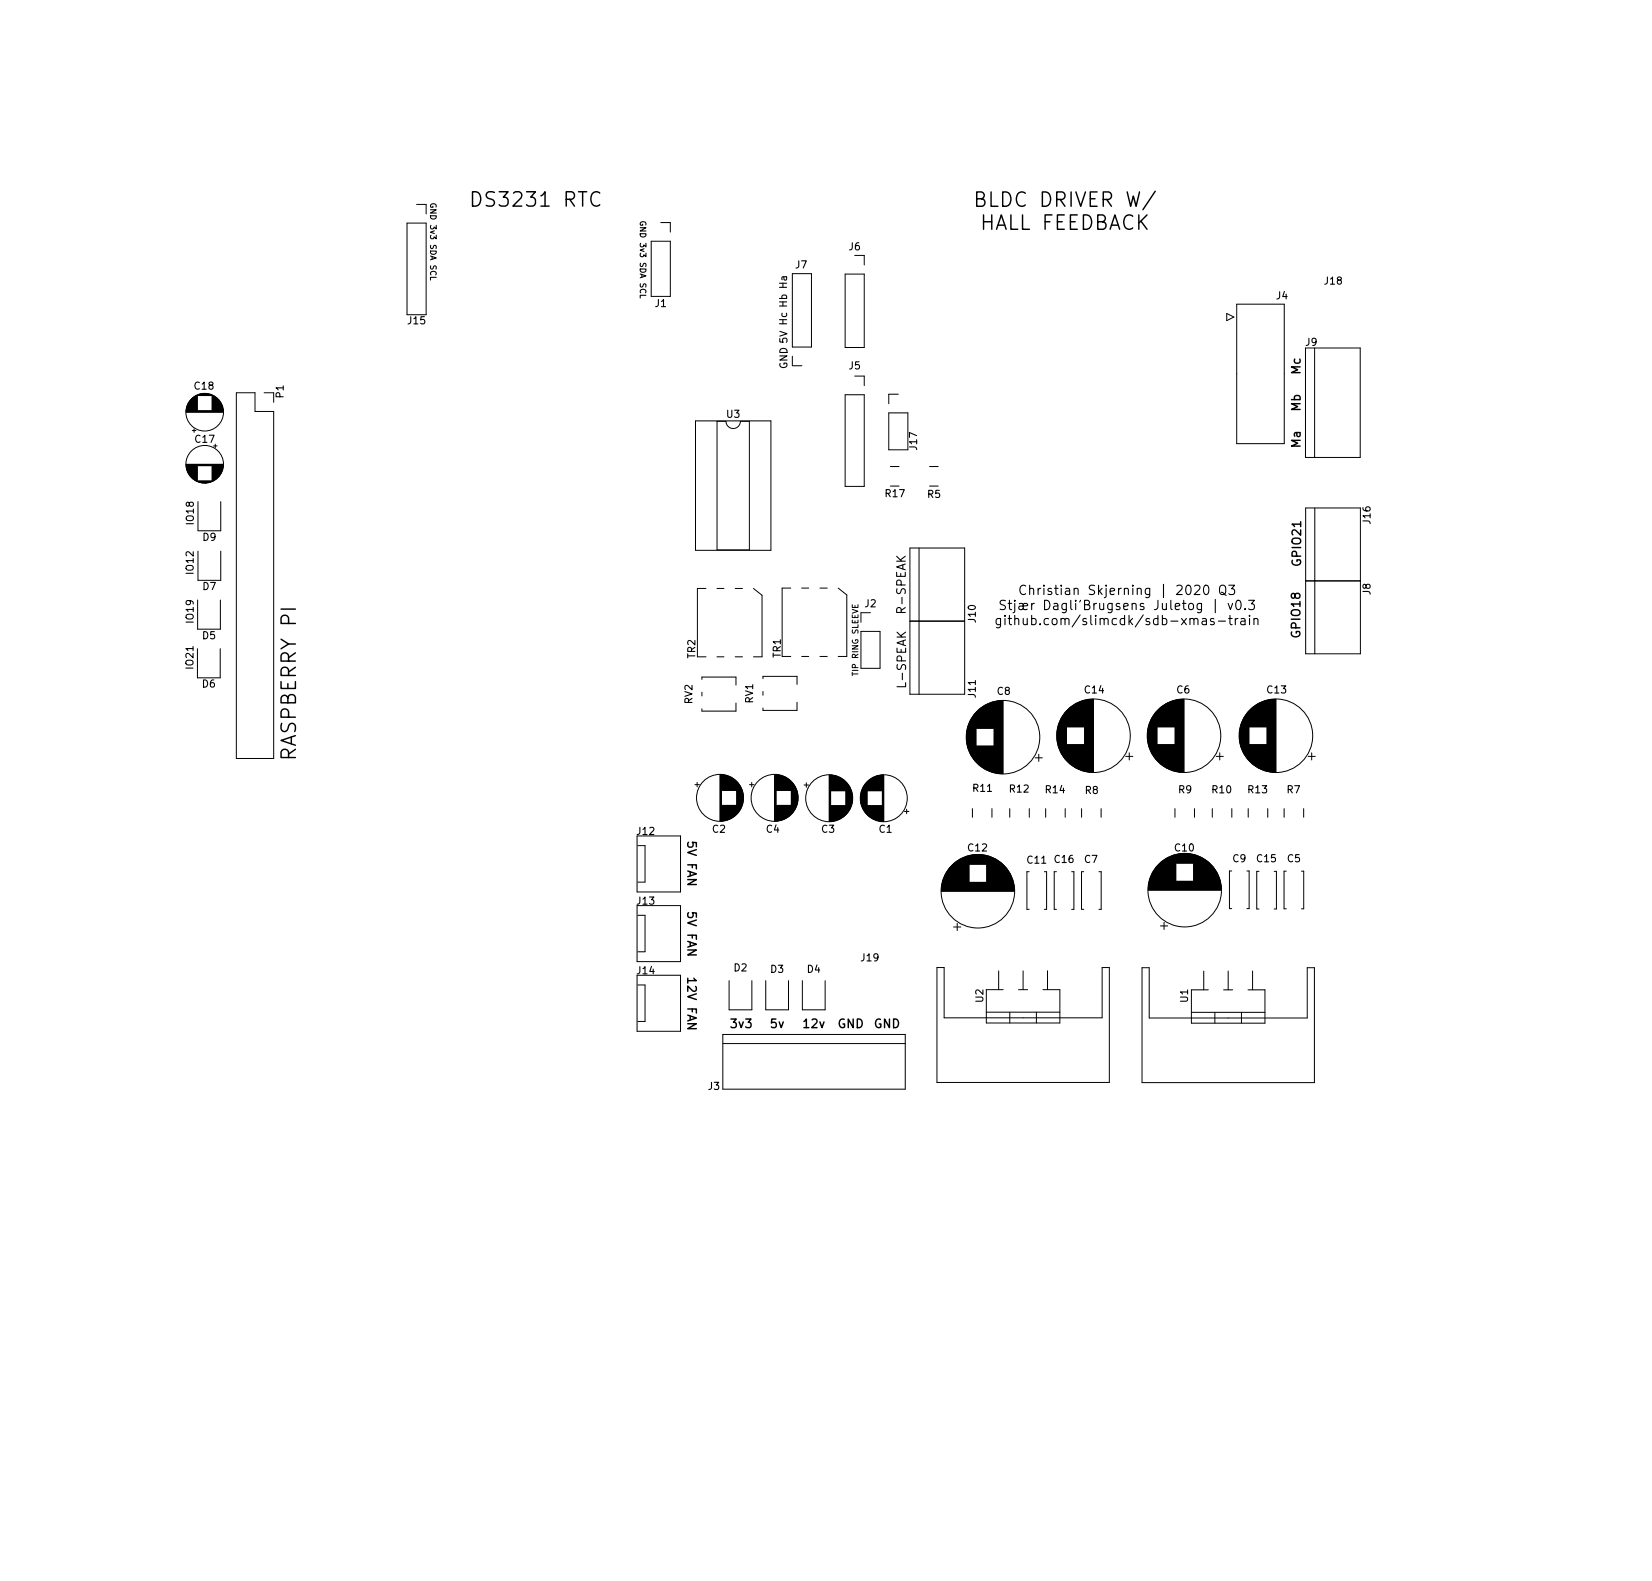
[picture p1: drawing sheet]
<svg xmlns="http://www.w3.org/2000/svg" width="230mm" height="220mm" viewBox="0 0 230 220" stroke-linecap="round" stroke-linejoin="round" font-family="sans-serif">
<defs><g id="words">
<g font-size="2.8">
<text x="66.3" y="28.8">DS3231 RTC</text>
<text x="136.7" y="28.8">BLDC DRIVER W/</text>
<text x="136.4" y="32">HALL FEEDBACK</text>
<text x="41.2" y="105.6" transform="rotate(-90 41.2 105.6)">RASPBERRY PI</text>
</g>
<g font-size="1.8">
<text x="144.4" y="82.8">Christian Skjerning | 2020 Q3</text>
<text x="141.7" y="87">github.com/slimcdk/sdb-xmas-train</text>
<text x="141.8" y="84.9">Stjær Dagli'Brugsens Juletog | v0.3</text>
</g>
<g font-size="1.7">
<text x="181.1" y="52.1" transform="rotate(-90 181.1 52.1)">Mc</text>
<text x="181.1" y="57.3" transform="rotate(-90 181.1 57.3)">Mb</text>
<text x="181.1" y="62.3" transform="rotate(-90 181.1 62.3)">Ma</text>
<text x="181.1" y="78.7" transform="rotate(-90 181.1 78.7)">GPIO21</text>
<text x="126.1" y="85.2" transform="rotate(-90 126.1 85.2)">R-SPEAK</text>
<text x="181" y="88.7" transform="rotate(-90 181 88.7)">GPIO18</text>
<text x="126.2" y="95.5" transform="rotate(-90 126.2 95.5)">L-SPEAK</text>
<text x="95.7" y="117.3" transform="rotate(90 95.7 117.3)">5V FAN</text>
<text x="95.7" y="127.1" transform="rotate(90 95.7 127.1)">5V FAN</text>
<text x="95.7" y="136.3" transform="rotate(90 95.7 136.3)">12V FAN</text>
<text x="101.8" y="143.1">3v3</text>
<text x="107.3" y="143.1">5v</text>
<text x="111.9" y="143.1">12v</text>
<text x="116.6" y="143.1">GND</text>
<text x="121.6" y="143.1">GND</text>
</g>
<g font-size="1.4">
<text x="118.2" y="34.8">J6</text>
<text x="110.8" y="37.4">J7</text>
<text x="177.7" y="41.7">J4</text>
<text x="184.5" y="39.6">J18</text>
<text x="56.8" y="45.1">J15</text>
<text x="91.2" y="42.7">J1</text>
<text x="109.6" y="51.4" transform="rotate(-90 109.6 51.4)">GND 5V Hc Hb Ha</text>
<text x="118.2" y="51.4">J5</text>
<text x="181.8" y="48.1">J9</text>
<text x="27.1" y="54.2">C18</text>
<text x="39.5" y="55.4" transform="rotate(-90 39.5 55.4)">P1</text>
<text x="101.2" y="58.2">U3</text>
<text x="27.2" y="61.6">C17</text>
<text x="127.7" y="62.6" transform="rotate(-90 127.7 62.6)">J17</text>
<text x="123.3" y="69.2">R17</text>
<text x="129.2" y="69.3">R5</text>
<text x="27" y="73" transform="rotate(-90 27 73)">IO18</text>
<text x="28.3" y="75.3">D9</text>
<text x="190.8" y="72.9" transform="rotate(-90 190.8 72.9)">J16</text>
<text x="26.9" y="79.9" transform="rotate(-90 26.9 79.9)">IO12</text>
<text x="28.3" y="82.1">D7</text>
<text x="190.8" y="82.8" transform="rotate(-90 190.8 82.8)">J8</text>
<text x="26.9" y="86.7" transform="rotate(-90 26.9 86.7)">IO19</text>
<text x="28.2" y="89">D5</text>
<text x="120.4" y="84.5">J2</text>
<text x="135.9" y="86.6" transform="rotate(-90 135.9 86.6)">J10</text>
<text x="26.9" y="93.1" transform="rotate(-90 26.9 93.1)">IO21</text>
<text x="28.2" y="95.7">D6</text>
<text x="96.8" y="91.7" transform="rotate(-90 96.8 91.7)">TR2</text>
<text x="108.7" y="91.6" transform="rotate(-90 108.7 91.6)">TR1</text>
<text x="96.4" y="98" transform="rotate(-90 96.4 98)">RV2</text>
<text x="104.8" y="97.9" transform="rotate(-90 104.8 97.9)">RV1</text>
<text x="135.9" y="97.1" transform="rotate(-90 135.9 97.1)">J11</text>
<text x="138.9" y="96.7">C8</text>
<text x="151.1" y="96.5">C14</text>
<text x="163.9" y="96.5">C6</text>
<text x="176.5" y="96.5">C13</text>
<text x="135.5" y="110.2">R11</text>
<text x="140.6" y="110.3">R12</text>
<text x="145.6" y="110.4">R14</text>
<text x="151.1" y="110.5">R8</text>
<text x="164.1" y="110.4">R9</text>
<text x="168.8" y="110.4">R10</text>
<text x="173.8" y="110.4">R13</text>
<text x="179.2" y="110.4">R7</text>
<text x="88.7" y="116.2">J12</text>
<text x="99.2" y="115.9">C2</text>
<text x="106.7" y="115.9">C4</text>
<text x="114.4" y="115.9">C3</text>
<text x="122.4" y="115.9">C1</text>
<text x="134.8" y="118.5">C12</text>
<text x="163.6" y="118.5">C10</text>
<text x="88.7" y="125.9">J13</text>
<text x="143.1" y="120.2">C11</text>
<text x="146.9" y="120.1">C16</text>
<text x="151" y="120.1">C7</text>
<text x="171.7" y="120">C9</text>
<text x="175" y="120">C15</text>
<text x="179.3" y="120">C5</text>
<text x="88.7" y="135.6">J14</text>
<text x="102.2" y="135.2">D2</text>
<text x="107.3" y="135.4">D3</text>
<text x="112.4" y="135.4">D4</text>
<text x="119.9" y="133.8">J19</text>
<text x="136.9" y="139.5" transform="rotate(-90 136.9 139.5)">U2</text>
<text x="165.4" y="139.5" transform="rotate(-90 165.4 139.5)">U1</text>
<text x="98.6" y="151.7">J3</text>
</g>
<g font-size="1.1">
<text x="59.9" y="28.7" transform="rotate(90 59.9 28.7)">GND 3v3 SDA SCL</text>
<text x="89.1" y="31.2" transform="rotate(90 89.1 31.2)">GND 3v3 SDA SCL</text>
<text x="119.5" y="93.9" transform="rotate(-90 119.5 93.9)">TIP RING SLEEVE</text>
</g>
</g></defs>
<g fill="none" stroke="#000" stroke-width=".15">
<path d="M60.3 28.7v.2h-.3a.36 .36 0 0 1 .3-.5 .36 .36 0 0 1 .4 .4M60.7 38.6h-.8v.4M89.5 31.2v.2h-.3a.36 .36 0 0 1 .3-.5 .36 .36 0 0 1 .4 .4M89.9 41.1h-.8v.4M139.3 86.1v1.1l-.2 .2h-.3M139.3 86.2l-.4-.1-.2 .3v.3l.1 .2h.5M139.9 85.7v.1M139.9 86.1v.9M140 83.6h-.5l-.3 .2 .2 .3 .5 .3v.4l-.2 .1-.5-.1M140.4 84h.5M140.4 86.1h.5M140.5 83.6v1.1l.1 .1 .3 .1"/>
<path d="M140.5 85.7v1.1l.1 .1 .3 .1M141.3 84v1.1l-.3 .2M141.3 83.6v.1M142.8 81.6a.52 .52 0 0 0-.6 0 .52 .52 0 0 0-.2 .6 .49 .49 0 0 0 .3 .5 .49 .49 0 0 0 .5 0M143.4 82l.1-.1 .4 .1v.8M143.4 81.5v1.3M170 81.5a.43 .43 0 0 1 .4 0 .43 .43 0 0 1 .3 .4v.4a.43 .43 0 0 1-.5 .5 .43 .43 0 0 1-.4-.5v-.4zM170 82.5h.3l.4 .4M171.1 81.5h.8l-.4 .5 .3 .1v.6l-.1 .1h-.4l-.2-.1M172.2 83.7l.3-.1a.81 .81 0 0 1 0 1.3l-.3-.1-.1-.2v-.5zM172.8 86.2h.5l.1 .8M173.4 84.8v.1"/>
<path d="M173.4 86.4l-.5 .1a.26 .26 0 0 0-.2 .2 .26 .26 0 0 0 .2 .3l.5-.1M173.9 83.6h.8l-.5 .5 .4 .1v.6l-.2 .1h-.4l-.1-.1M174 85.7v.1M174 86.1v.9M174.6 86.2l.2-.1 .3 .1 .1 .8M174.6 86.1v.9"/>
</g>
<g fill="none" stroke="#000" stroke-width=".14">
<path d="M56.7 31.1h2.6v12.7h-2.6zM58 28.5h1.3v1.3M90.7 33.6h2.6v7.7h-2.6zM92 31h1.3v1.3M110.3 38.1h2.7v10.2h-2.7zM117.7 38.2h2.6v10.2h-2.6zM119 35.6h1.3v1.3M25.9 57.4h5.2M25.9 57.3h5.2M25.9 57.2h5.2M25.9 57.2h1.6M25.9 57.1h1.6"/>
<path d="M25.9 57h1.6M26 57h1.5M26 56.9h1.5M26 56.8h1.5M26 56.7h1.5M26 56.6h1.5M26.1 56.6h1.4M26.1 56.5h1.4M26.1 56.4h1.4M26.2 56.3h1.3M26.2 56.2h1.3M26.3 56.1h1.2"/>
<path d="M26.3 56h1.2M26.4 56h1.1M26.4 55.9h1.1M26.4 55.8h1.1M26.5 55.8h1M26.5 55.7h1M26.6 55.7h.9M26.6 55.6h.9M26.7 55.6h.8M26.7 55.5h.8M26.8 55.5h.7M26.8 59.9h.5"/>
<path d="M26.8 55.4h.7M26.9 55.4h.6M26.9 55.3h.6M27 55.3h.5M27 59.7v.5M27.1 55.2h.4M27.2 55.2h.3M27.2 55.1h.3M27.3 55.1h2.4M27.4 55h2.2M27.5 55h2M27.6 55h1.8"/>
<path d="M27.7 54.9h1.6M27.8 54.9h1.4M28 54.8h1M28.2 54.8h.6M29.5 55.1h.3M29.5 55.2h.3M29.5 55.2h.4M29.5 55.3h.5M29.5 55.3h.6M29.5 55.4h.6M29.5 55.4h.7M29.5 55.5h.7"/>
<path d="M29.5 55.5h.8M29.5 55.6h.8M29.5 55.6h.9M29.5 55.7h.9M29.5 55.7h1M29.5 55.8h1M29.5 55.8h1.1M29.5 55.9h1.1M29.5 56h1.1M29.5 56h1.2M29.5 56.1h1.2M29.5 56.2h1.3"/>
<path d="M29.5 56.3h1.3M29.5 56.4h1.4M29.5 56.5h1.4M29.5 56.6h1.4M29.5 56.6h1.5M29.5 56.7h1.5M29.5 56.8h1.5M29.5 56.9h1.5M29.5 57h1.5M29.5 57h1.6M29.5 57.1h1.6M29.5 57.2h1.6"/>
<path d="M32.9 54.7h2.6v2.6h2.6v48.3h-5.2zM36.8 54.7h1.3v1.3M96.8 58.6h10.5v18h-10.5zM99.8 58.7h1.3a1 1 0 0 0 1 1 1 1 0 0 0 1-1h1.2v17.9h-4.5zM110.3 49.6v1.3h1.4M117.7 55h2.6v12.7h-2.6zM119 52.4h1.3v1.3M123.7 57.5h2.7v5.1h-2.7zM125.1 54.9h-1.4v1.3M170.8 43.6l1 .5-1 .5zM172.2 42.4h6.6v19.4h-6.6zM181.8 48.5h7.6v15.2h-7.6z"/>
<path d="M183 48.5v15.2M25.9 64.7h5.2M25.9 64.6h5.2M25.9 64.8h5.2M25.9 64.9h1.6M25.9 65h1.6M26 65.1h1.5M26 65.2h1.5M26 65.3h1.5M26 65.4h1.5M26.1 65.5h1.4M26.1 65.6h1.4"/>
<path d="M26.1 65.7h1.4M26.2 65.7h1.3M26.2 65.8h1.3M26.2 65.9h1.3M26.3 65.9h1.2M26.3 66h1.2M26.4 66.1h1.1M26.4 66.2h1.1M26.5 66.2h1M26.5 66.3h1M26.6 66.4h.9M26.7 66.5h.8"/>
<path d="M26.8 66.6h.7M26.9 66.7h.6M27 66.8h.5M27.1 66.8h.4M27.2 66.9h.3M27.3 67h2.4M27.4 67h2.2M27.5 67h2M27.6 69.8v4.1h3.1v-4.1M27.6 76.7v4.1h3.1v-4.1M27.6 67.1h1.8M27.7 67.1h1.6"/>
<path d="M27.8 67.2h1.4M28 67.2h1M28.2 67.2h.6M29.5 65h1.6M29.5 66.9h.3M29.5 66.8h.4M29.5 66.8h.5M29.5 66.7h.6M29.5 66.6h.7M29.5 66.5h.8M29.5 66.4h.9M29.5 66.3h1"/>
<path d="M29.5 66.2h1M29.5 66.2h1.1M29.5 66.1h1.1M29.5 66h1.2M29.5 65.9h1.2M29.5 65.9h1.3M29.5 65.8h1.3M29.5 65.7h1.3M29.5 65.7h1.4M29.5 65.6h1.4M29.5 65.5h1.4M29.5 65.4h1.5"/>
<path d="M29.5 65.3h1.5M29.5 65.2h1.5M29.5 65.1h1.5M29.5 65h1.5M29.5 64.9h1.6M30 61.8v.5M124 65h1.2M124 67.7h1.2M126.7 76.3h7.6v10.2h-7.6zM128 76.3v10.2M129.4 65h1.2M129.4 67.7h1.2"/>
<path d="M181.8 70.7h7.6v20.3h-7.6zM183.1 70.7v20.3M27.5 90.3v4.1h3.2v-4.1M27.5 83.5v4.1h3.2v-4.1M97.7 94.6v-.3h4.8v1.1M97.7 96.4v.5M98.3 81.9h-1.2v9.6h1.2M99.8 91.5h1M99.8 81.9h1M102.4 91.5h1M102.4 81.9h1M102.5 97.9v1.1h-4.8v-.3"/>
<path d="M104.9 81.9l1.2 1v8.6h-1.2M106.2 94.5v-.3h4.8v1.1M106.2 96.3v.5M110.1 81.9h-1.2v9.5h1.2M111 97.8v1.1h-4.8v-.3M111.6 91.4h1M111.6 81.9h1M114.2 91.4h1M114.2 81.9h1M116.7 81.9l1.2 .9v8.6h-1.2M119.9 87.9h2.6v5.2h-2.6zM119.9 85.3h1.3"/>
<path d="M126.7 86.5h7.6v10.2h-7.6zM128 86.5v10.2M135.3 100v5.3M135.3 99.9v5.5M135.4 99.9v5.5M135.4 99.8v5.7M135.5 99.7v5.9M135.5 99.6v6M135.6 99.6v6.1M135.6 99.5v6.3M135.7 99.4v6.4M135.7 99.4v6.5"/>
<path d="M135.8 99.3v6.6M135.8 99.3v6.7M135.9 99.2v6.9M135.9 99.2v2.2M136 99.1v2.3M136 99v2.4M136.1 99v2.4M136.2 98.9v2.5M136.3 98.8v2.6M136.4 98.8v2.6M136.4 98.7v2.7M136.5 98.7v2.7"/>
<path d="M136.5 98.6v2.8M136.6 98.6v2.8M136.6 98.5v2.9M136.7 98.5v2.9M136.8 98.4v3M136.9 98.4v3M136.9 98.3v3.1M137 98.3v3.1M137.1 98.2v3.2M137.2 98.2v3.2M137.3 98.1v3.3M137.4 98.1v3.3"/>
<path d="M137.5 98v3.4M137.6 98v3.4M137.7 98v3.4M137.7 97.9v3.5M137.8 97.9v3.5M137.9 97.9v3.5M138 97.8v3.6M138.1 97.8v3.6M138.2 97.8v3.6M138.3 97.7v3.7M138.4 97.7v3.7M138.4 97.7v9.9"/>
<path d="M138.5 97.7v9.9M138.6 97.7v9.9M138.7 97.7v9.9M138.7 97.6v10M138.8 97.6v10M138.8 97.6v10.1M138.9 97.6v10.1M139 97.6v10.1M139.1 97.6v10.1M139.2 97.6v10.1M139.3 97.6v10.1M139.4 97.6v10.1"/>
<path d="M139.5 97.6v10.1M139.6 97.6v10.1M147.8 99.9v5.1M147.9 99.8v5.3M147.9 99.7v5.5M148 99.7v5.5M148 99.6v5.7M148.1 99.5v5.9M148.1 99.4v6M148.2 99.4v6.1M148.2 99.3v6.2M148.2 99.3v6.3"/>
<path d="M148.3 99.2v6.4M148.3 99.2v6.5M148.4 99.1v6.6M148.4 99.1v6.7M148.5 99v6.9M148.5 99v2.2M148.6 98.9v2.3M148.6 98.8v2.4M148.7 98.8v2.4M148.8 98.7v2.5M148.9 98.6v2.6M149 98.6v2.6"/>
<path d="M149 98.5v2.7M149.1 98.5v2.7M149.1 98.4v2.8M149.2 98.4v2.8M149.2 98.3v2.9M149.3 98.3v2.9M149.4 98.2v3M149.5 98.2v3M149.5 98.1v3.1M149.6 98.1v3.1M149.7 98v3.2M149.8 98v3.2"/>
<path d="M149.9 97.9v3.3M150 97.9v3.3M150.1 97.8v3.4M150.2 97.8v3.4M150.3 97.8v3.4M150.3 97.7v3.5M150.4 97.7v3.5M150.5 97.7v3.5M150.6 97.6v3.6M150.7 97.6v3.6M150.8 97.6v3.6M150.9 97.5v3.7"/>
<path d="M151 97.5v3.7M151 97.5v9.9M151.1 97.5v9.9M151.2 97.5v9.9M151.3 97.5v9.9M151.3 97.4v10M151.4 97.4v10M151.4 97.4v10.1M151.5 97.4v10.1M151.6 97.4v10.1M151.7 97.4v10.1M151.8 97.4v10.1"/>
<path d="M151.9 97.4v10.1M152 97.4v10.1M152.1 97.4v10.1M152.2 97.4v10.1M160.4 99.9v5.1M160.5 99.8v5.3M160.5 99.7v5.5M160.6 99.7v5.5M160.6 99.6v5.7M160.7 99.5v5.9M160.7 99.4v6M160.8 99.4v6.1"/>
<path d="M160.8 99.3v6.2M160.8 99.3v6.3M160.9 99.2v6.4M160.9 99.2v6.5M161 99.1v6.6M161 99.1v6.7M161.1 99v6.9M161.1 99v2.2M161.2 98.9v2.3M161.2 98.8v2.4M161.3 98.8v2.4M161.4 98.7v2.5"/>
<path d="M161.5 98.6v2.6M161.6 98.6v2.6M161.6 98.5v2.7M161.7 98.5v2.7M161.7 98.4v2.8M161.8 98.4v2.8M161.8 98.3v2.9M161.9 98.3v2.9M162 98.2v3M162.1 98.2v3M162.1 98.1v3.1M162.2 98.1v3.1"/>
<path d="M162.3 98v3.2M162.4 98v3.2M162.5 97.9v3.3M162.6 97.9v3.3M162.7 97.8v3.4M162.8 97.8v3.4M162.9 97.8v3.4M162.9 97.7v3.5M163 97.7v3.5M163.1 97.7v3.5M163.2 97.6v3.6M163.3 97.6v3.6"/>
<path d="M163.4 97.6v3.6M163.5 97.5v3.7M163.6 97.5v3.7M163.6 97.5v9.9M163.7 97.5v9.9M163.8 97.5v9.9M163.9 97.5v9.9M163.9 97.4v10M164 97.4v10M164 97.4v10.1M164.1 97.4v10.1M164.2 97.4v10.1"/>
<path d="M164.3 97.4v10.1M164.4 97.4v10.1M164.5 97.4v10.1M164.6 97.4v10.1M164.7 97.4v10.1M164.8 97.4v10.1M164.9 97.4v10.1M173.2 99.9v5.1M173.3 99.8v5.3M173.3 99.7v5.5M173.4 99.7v5.5M173.4 99.6v5.7"/>
<path d="M173.5 99.5v5.9M173.5 99.4v6M173.6 99.4v6.1M173.6 99.3v6.2M173.6 99.3v6.3M173.7 99.2v6.4M173.7 99.2v6.5M173.8 99.1v6.6M173.8 99.1v6.7M173.9 99v6.9M173.9 99v2.2M174 98.9v2.3"/>
<path d="M174 98.8v2.4M174.1 98.8v2.4M174.2 98.7v2.5M174.3 98.6v2.6M174.4 98.6v2.6M174.4 98.5v2.7M174.5 98.5v2.7M174.5 98.4v2.8M174.6 98.4v2.8M174.6 98.3v2.9M174.7 98.3v2.9M174.8 98.2v3"/>
<path d="M174.9 98.2v3M174.9 98.1v3.1M175 98.1v3.1M175.1 98v3.2M175.2 98v3.2M175.3 97.9v3.3M175.4 97.9v3.3M175.5 97.8v3.4M175.6 97.8v3.4M175.7 97.8v3.4M175.7 97.7v3.5M175.8 97.7v3.5"/>
<path d="M175.9 97.7v3.5M176 97.6v3.6M176.1 97.6v3.6M176.2 97.6v3.6M176.3 97.5v3.7M176.4 97.5v3.7M176.4 97.5v9.9M176.5 97.5v9.9M176.6 97.5v9.9M176.7 97.5v9.9M176.7 97.4v10M176.8 97.4v10"/>
<path d="M176.8 97.4v10.1M176.9 97.4v10.1M177 97.4v10.1M177.1 97.4v10.1M177.2 97.4v10.1M177.3 97.4v10.1M177.4 97.4v10.1M177.5 97.4v10.1M177.6 97.4v10.1M181.8 80.9h7.6M88.7 116.4h6v7.8h-6zM88.8 117.7h1v5.1h-1"/>
<path d="M96.7 109.3h.7M97.1 108.9v.7M100.2 107.9v6.4M100.3 107.9v6.4M100.4 107.9v6.4M100.5 107.9v2.2M100.5 112.1v2.2M100.6 107.9v2.2M100.6 112.1v2.2M100.7 107.9v2.2M100.7 112.1v2.2M100.8 107.9v2.2"/>
<path d="M100.8 112.1v2.2M100.9 107.9v2.2M100.9 112.1v2.2M101 107.9v2.2M101 112.1v2.1M101 108v2.1M101.1 108v2.1M101.1 112.1v2.1M101.2 108v2.1M101.2 112.1v2.1M101.3 108v2.1M101.3 112.1v2.1"/>
<path d="M101.3 112.1v2M101.4 108.1v2M101.4 112.1v2M101.5 108.1v2M101.5 112.1v2M101.6 108.1v2M101.6 112.1v1.9M101.6 108.2v1.9M101.7 108.2v1.9M101.7 112.1v1.9M101.8 108.2v1.9M101.8 112.1v1.8"/>
<path d="M101.8 108.3v1.8M101.9 108.3v1.8M101.9 112.1v1.8M102 108.3v1.8M102 112.1v1.7M102 108.4v1.7M102.1 108.4v1.7M102.1 112.1v1.7M102.1 108.5v1.6M102.1 112.1v1.6M102.2 108.5v1.6M102.2 112.1v1.6"/>
<path d="M102.3 108.5v1.6M102.3 112.1v1.5M102.3 108.6v1.5M102.4 108.6v1.5M102.4 112.1v1.4M102.4 108.7v1.4M102.5 108.7v1.4M102.5 112.1v1.4M102.5 112.1v1.3M102.5 108.8v1.3M102.6 108.8v4.6M102.6 108.9v4.4"/>
<path d="M102.7 108.9v4.4M102.7 109v4.2M102.8 109v4.1M102.8 109.1v4M102.9 109.1v3.9M102.9 109.2v3.8M102.9 109.3v3.6M103 109.3v3.6M103 109.4v3.4M103.1 109.4v3.3M103.1 109.5v3.2M103.1 109.6v3"/>
<path d="M103.2 109.7v2.8M103.2 109.7v2.7M103.3 109.8v2.6M103.3 109.9v2.4M103.3 110v2.2M103.4 110.2v1.8M103.4 110.3v1.6M103.5 110.5v1.2M103.5 110.7v.8M104.3 109.3h.7M104.7 108.9v.7M107.8 107.9v6.4"/>
<path d="M107.9 107.9v6.4M108 107.9v6.4M108.1 107.9v6.4M108.1 107.9v2.2M108.1 112.1v2.2M108.2 107.9v2.2M108.2 112.1v2.2M108.3 107.9v2.2M108.3 112.1v2.2M108.4 107.9v2.2M108.4 112.1v2.2M108.5 107.9v2.2"/>
<path d="M108.5 112.1v2.2M108.6 107.9v2.2M108.6 112.1v2.1M108.6 108v2.1M108.7 108v2.1M108.7 112.1v2.1M108.8 108v2.1M108.8 112.1v2.1M108.9 108v2.1M108.9 112.1v2.1M108.9 112.1v2M109 108.1v2"/>
<path d="M109 112.1v2M109.1 108.1v2M109.1 112.1v2M109.2 108.1v2M109.2 112.1v1.9M109.2 108.2v1.9M109.3 108.2v1.9M109.3 112.1v1.9M109.4 108.2v1.9M109.4 112.1v1.8M109.4 108.3v1.8M109.5 108.3v1.8"/>
<path d="M109.5 112.1v1.8M109.6 108.3v1.8M109.6 112.1v1.7M109.6 108.4v1.7M109.7 108.4v1.7M109.7 112.1v1.7M109.7 108.5v1.6M109.7 112.1v1.6M109.8 108.5v1.6M109.8 112.1v1.6M109.9 108.5v1.6M109.9 112.1v1.5"/>
<path d="M109.9 108.6v1.5M110 108.6v1.5M110 112.1v1.4M110 108.7v1.4M110.1 108.7v1.4M110.1 112.1v1.4M110.1 112.1v1.3M110.1 108.8v1.3M110.2 108.8v4.6M110.2 108.9v4.4M110.3 108.9v4.4M110.3 109v4.2"/>
<path d="M110.4 109v4.1M110.4 109.1v4M110.5 109.1v3.9M110.5 109.2v3.8M110.5 109.3v3.6M110.6 109.3v3.6M110.6 109.4v3.4M110.7 109.4v3.3M110.7 109.5v3.2M110.7 109.6v3M110.8 109.7v2.8M110.8 109.7v2.7"/>
<path d="M110.9 109.8v2.6M110.9 109.9v2.4M110.9 110v2.2M111 110.2v1.8M111 110.3v1.6M111.1 110.5v1.2M111.1 110.7v.8M111.9 109.3h.7M112.3 109v.6M115.5 107.9v6.5M115.6 107.9v6.5M115.7 107.9v6.5"/>
<path d="M115.7 107.9v2.2M115.7 112.2v2.2M115.8 107.9v2.2M115.8 112.2v2.2M115.8 112.2v2.1M115.9 107.9v2.2M115.9 112.2v2.1M116 108v2.1M116 112.2v2.1M116.1 108v2.1M116.1 112.2v2.1M116.2 108v2.1"/>
<path d="M116.2 112.2v2.1M116.3 108v2.1M116.3 112.2v2.1M116.4 108v2.1M116.4 112.2v2M116.4 108.1v2M116.5 108.1v2M116.5 112.2v2M116.6 108.1v2M116.6 112.2v2M116.7 108.1v2M116.7 112.2v1.9"/>
<path d="M116.7 108.2v1.9M116.8 108.2v1.9M116.8 112.2v1.9M116.9 108.2v1.9M116.9 112.2v1.9M116.9 112.2v1.8M116.9 108.3v1.8M117 108.3v1.8M117 112.2v1.8M117.1 108.3v1.8M117.1 112.2v1.8M117.1 108.4v1.7"/>
<path d="M117.1 112.2v1.7M117.2 108.4v1.7M117.2 112.2v1.7M117.3 108.5v1.6M117.3 112.2v1.6M117.4 108.5v1.6M117.4 112.2v1.6M117.4 108.6v1.5M117.4 112.2v1.5M117.5 108.6v1.5M117.5 112.2v1.5M117.5 108.7v1.4"/>
<path d="M117.5 112.2v1.4M117.6 108.7v1.4M117.6 112.2v1.4M117.7 108.8v1.3M117.7 112.2v1.3M117.7 112.2v1.2M117.8 108.9v4.5M117.9 109v4.3M117.9 109.1v4.1M118 109.1v4.1M118 109.1v4M118.1 109.2v3.9"/>
<path d="M118.1 109.3v3.7M118.2 109.4v3.5M118.3 109.5v3.3M118.3 109.6v3.1M118.4 109.7v2.9M118.4 109.8v2.7M118.5 109.9v2.5M118.5 110v2.3M118.5 110.1v2.1M118.6 110.2v1.9M118.6 110.3v1.6M118.7 110.5v1.3"/>
<path d="M118.7 110.7v.8M119.8 110.7v.8M119.8 110.5v1.3M119.9 110.3v1.6M119.9 110.2v1.9M120 110.1v2.1M120 110v2.3M120 109.9v2.5M120.1 109.8v2.7M120.1 109.7v2.9M120.2 109.6v3.1M120.2 109.5v3.3"/>
<path d="M120.3 109.4v3.5M120.4 109.3v3.7M120.4 109.2v3.9M120.5 109.1v4M120.5 109.1v4.1M120.6 109.1v4.1M120.6 109v4.3M120.7 108.9v4.5M120.8 108.8v1.3M120.8 112.2v1.2M120.8 112.2v1.3M120.9 108.7v1.4"/>
<path d="M120.9 112.2v1.4M121 108.7v1.4M121 112.2v1.4M121 108.6v1.5M121 112.2v1.5M121.1 108.6v1.5M121.1 112.2v1.5M121.1 108.5v1.6M121.1 112.2v1.6M121.2 108.5v1.6M121.2 112.2v1.6M121.3 108.4v1.7"/>
<path d="M121.3 112.2v1.7M121.4 108.4v1.7M121.4 112.2v1.7M121.4 108.3v1.8M121.4 112.2v1.8M121.5 108.3v1.8M121.5 112.2v1.8M121.6 108.3v1.8M121.6 112.2v1.8M121.6 108.2v1.9M121.6 112.2v1.9M121.7 108.2v1.9"/>
<path d="M121.7 112.2v1.9M121.8 108.2v1.9M121.8 112.2v1.9M121.8 108.1v2M121.9 108.1v2M121.9 112.2v2M122 108.1v2M122 112.2v2M122.1 108.1v2M122.1 112.2v2M122.1 108v2.1M122.2 108v2.1"/>
<path d="M122.2 112.2v2.1M122.3 108v2.1M122.3 112.2v2.1M122.4 108v2.1M122.4 112.2v2.1M122.5 108v2.1M122.5 112.2v2.1M122.6 107.9v2.2M122.6 112.2v2.1M122.7 107.9v2.2M122.7 112.2v2.2M122.8 107.9v2.2"/>
<path d="M122.8 112.2v2.2M122.8 107.9v6.5M122.9 107.9v6.5M123 107.9v6.5M123.1 107.9v6.5M125.9 113h.7M126.2 112.7v.6M133.2 120h6M133.2 119.9h5.9M133.3 119.9h5.7M133.4 119.8h5.5M133.5 119.7h5.3"/>
<path d="M133.6 119.7h5.1M133.7 119.6h4.9M133.8 119.6h4.7M133.9 119.5h4.5M134 119.5h4.3M134.1 119.4h4.1M134.2 119.4h3.9M134.3 119.3h3.7M134.4 119.3h3.5M134.5 119.3h3.3M134.6 102v1.2M134.6 101.8v1.7"/>
<path d="M134.6 119.2h3.1M134.6 101.6v2.1M134.7 101.4v2.5M134.7 101.3v2.7M134.8 101.1v3.1M134.8 119.2h2.7M134.8 101v3.3M134.8 100.9v3.5M134.9 100.8v3.7M134.9 119.1h2.5M134.9 100.7v3.9M135 100.6v4.1"/>
<path d="M135 100.5v4.3M135 100.4v4.5M135.1 119.1h2.1M135.1 100.4v4.5M135.1 100.3v4.7M135.2 100.2v4.9M135.2 100.1v5.1M135.4 112.6v1.2M135.9 103.9v2.2M136 103.9v2.3M136.1 103.9v2.4M136.2 103.9v2.5"/>
<path d="M136.3 103.9v2.6M136.4 103.9v2.6M136.4 103.9v2.7M136.5 103.9v2.7M136.5 103.9v2.8M136.6 103.9v2.8M136.6 103.9v2.9M136.7 103.9v2.9M136.8 103.9v2.9M136.8 103.9v3M136.9 103.9v3M137 103.9v3.1"/>
<path d="M137.1 103.9v3.1M137.1 103.9v3.2M137.2 103.9v3.2M137.3 103.9v3.2M137.3 103.9v3.3M137.4 103.9v3.3M137.5 103.9v3.3M137.5 103.9v3.4M137.6 103.9v3.4M137.7 103.9v3.4M137.7 103.9v3.5M137.8 103.9v3.5"/>
<path d="M137.9 103.9v3.5M138 103.9v3.5M138 103.9v3.6M138.1 103.9v3.6M138.1 112.6v1.2M138.2 103.9v3.6M138.3 103.9v3.6M138.3 103.9v3.7M138.4 103.9v3.7M140.6 112.6v1.2M143.3 112.6v1.2M144.1 105.5h1"/>
<path d="M144.6 105v1M145.6 112.6v1.2M147.2 101.8v1.2M147.2 101.6v1.7M147.2 101.4v2.1M147.3 101.2v2.5M147.3 101.1v2.7M147.4 100.9v3.1M147.4 100.8v3.3M147.4 100.7v3.5M147.5 100.6v3.7M147.5 100.5v3.9"/>
<path d="M147.6 100.4v4.1M147.6 100.3v4.3M147.6 100.2v4.5M147.7 100.2v4.5M147.7 100.1v4.7M147.8 100v4.9M148.3 112.6v1.2M148.5 103.7v2.2M148.6 103.7v2.3M148.7 103.7v2.4M148.8 103.7v2.5M148.9 103.7v2.6"/>
<path d="M149 103.7v2.6M149 103.7v2.7M149.1 103.7v2.7M149.1 103.7v2.8M149.2 103.7v2.8M149.2 103.7v2.9M149.3 103.7v2.9M149.4 103.7v2.9M149.4 103.7v3M149.5 103.7v3M149.6 103.7v3.1M149.7 103.7v3.1"/>
<path d="M149.7 103.7v3.2M149.8 103.7v3.2M149.9 103.7v3.2M149.9 103.7v3.3M150 103.7v3.3M150.1 103.7v3.3M150.1 103.7v3.4M150.2 103.7v3.4M150.3 103.7v3.4M150.3 103.7v3.5M150.4 103.7v3.5M150.5 103.7v3.5"/>
<path d="M150.6 103.7v3.5M150.6 112.6v1.2M150.6 103.7v3.6M150.7 103.7v3.6M150.8 103.7v3.6M150.9 103.7v3.6M150.9 103.7v3.7M151 103.7v3.7M153.3 112.6v1.2M156.7 105.3h1M157.2 104.8v1M159.8 101.8v1.2"/>
<path d="M159.8 101.6v1.7M159.8 101.4v2.1M159.9 101.2v2.5M159.9 101.1v2.7M160 100.9v3.1M160 100.8v3.3M160 100.7v3.5M160.1 100.6v3.7M160.1 100.5v3.9M160.2 100.4v4.1M160.2 100.3v4.3M160.2 100.2v4.5"/>
<path d="M160.3 100.2v4.5M160.3 100.1v4.7M160.4 100v4.9M161.1 103.7v2.2M161.2 103.7v2.3M161.3 103.7v2.4M161.4 103.7v2.5M161.5 103.7v2.6M161.6 103.7v2.6M161.6 103.7v2.7M161.7 103.7v2.7M161.7 103.7v2.8"/>
<path d="M161.7 120h6.5M161.8 103.7v2.8M161.8 119.9h6.3M161.8 103.7v2.9M161.9 103.7v2.9M161.9 119.9h6.1M161.9 119.8h6M162 103.7v2.9M162 119.8h5.9M162 103.7v3M162.1 119.7h5.7M162.1 103.7v3"/>
<path d="M162.2 103.7v3.1M162.2 119.7h5.5M162.2 119.6h5.5M162.3 103.7v3.1M162.3 119.6h5.3M162.3 103.7v3.2M162.4 103.7v3.2M162.4 119.5h5.1M162.5 103.7v3.2M162.5 119.5h4.9M162.5 103.7v3.3M162.6 103.7v3.3"/>
<path d="M162.6 119.4h4.7M162.7 119.4h4.5M162.7 103.7v3.3M162.7 103.7v3.4M162.7 119.3h4.5M162.8 103.7v3.4M162.8 119.3h4.3M162.9 103.7v3.4M162.9 119.3h4.1M162.9 103.7v3.5M163 103.7v3.5M163 119.2h3.9"/>
<path d="M163.1 103.7v3.5M163.1 119.2h3.7M163.2 103.7v3.5M163.2 119.1h3.5M163.2 103.7v3.6M163.3 103.7v3.6M163.3 119.1h3.3M163.4 103.7v3.6M163.4 119.1h3.1M163.5 103.7v3.6M163.5 103.7v3.7M163.6 103.7v3.7"/>
<path d="M163.6 119h2.7M163.6 112.6v1.2M163.7 119h2.5M166.3 112.6v1.2M168.8 112.6v1.2M169.3 105.3h1M169.8 104.8v1M171.5 112.6v1.2M172.6 101.8v1.2M172.6 101.6v1.7M172.6 101.4v2.1M172.7 101.2v2.5"/>
<path d="M172.7 101.1v2.7M172.8 100.9v3.1M172.8 100.8v3.3M172.8 100.7v3.5M172.9 100.6v3.7M172.9 100.5v3.9M173 100.4v4.1M173 100.3v4.3M173 100.2v4.5M173.1 100.2v4.5M173.1 100.1v4.7M173.2 100v4.9"/>
<path d="M173.8 112.6v1.2M173.9 103.7v2.2M174 103.7v2.3M174.1 103.7v2.4M174.2 103.7v2.5M174.3 103.7v2.6M174.4 103.7v2.6M174.4 103.7v2.7M174.5 103.7v2.7M174.5 103.7v2.8M174.6 103.7v2.8M174.6 103.7v2.9"/>
<path d="M174.7 103.7v2.9M174.8 103.7v2.9M174.8 103.7v3M174.9 103.7v3M175 103.7v3.1M175.1 103.7v3.1M175.1 103.7v3.2M175.2 103.7v3.2M175.3 103.7v3.2M175.3 103.7v3.3M175.4 103.7v3.3M175.5 103.7v3.3"/>
<path d="M175.5 103.7v3.4M175.6 103.7v3.4M175.7 103.7v3.4M175.7 103.7v3.5M175.8 103.7v3.5M175.9 103.7v3.5M176 103.7v3.5M176 103.7v3.6M176.1 103.7v3.6M176.2 103.7v3.6M176.3 103.7v3.6M176.3 103.7v3.7"/>
<path d="M176.4 103.7v3.7M176.5 112.6v1.2M178.8 112.6v1.2M181.5 112.6v1.2M182.1 105.3h1M182.6 104.8v1M88.7 126.1h6v7.8h-6zM88.7 135.8h6v7.8h-6zM88.8 127.4h1v5.1h-1M88.8 137.1h1v5.1h-1M101.5 136.5v4.1h3.2v-4.1M106.6 136.5v4.1h3.2v-4.1"/>
<path d="M111.7 136.5v4.1h3.2v-4.1M130.5 134.7h1v7h22v-7h1v16h-24zM131.1 124h10.1M131.1 124.1h10.1M131.1 123.9h10.1M131.1 123.8h10.1M131.1 123.7h10.1M131.1 123.6h10.1M131.1 123.5h10.1M131.1 123.4h10.1M131.1 123.3h10.1M131.1 123.2h10.1"/>
<path d="M131.2 123.2h9.9M131.2 123.1h9.9M131.2 123h9.9M131.2 122.9h9.9M131.2 122.8h3.7M131.3 122.7h3.6M131.3 122.6h3.6M131.3 122.5h3.6M131.4 122.4h3.5M131.4 122.3h3.5M131.4 122.2h3.5M131.5 122.1h3.4"/>
<path d="M131.5 122h3.4M131.5 121.9h3.4M131.6 121.9h3.3M131.6 121.8h3.3M131.6 121.7h3.3M131.7 121.7h3.2M131.7 121.6h3.2M131.8 121.5h3.1M131.8 121.4h3.1M131.9 121.4h3M131.9 121.3h3M132 121.2h2.9"/>
<path d="M132 121.1h2.9M132.1 121.1h2.8M132.1 121h2.8M132.2 120.9h2.7M132.3 120.8h2.6M132.3 120.7h2.6M132.4 120.7h2.5M132.4 120.6h2.5M132.5 120.6h2.4M132.5 120.5h2.4M132.6 120.5h2.3M132.6 120.4h2.3"/>
<path d="M132.7 120.4h2.2M132.7 120.3h6.9M132.8 120.3h6.7M132.8 129.1h1M132.8 120.2h6.7M132.9 120.2h6.5M132.9 120.1h6.5M133 120.1h6.3M133.1 120h6.1M133.3 128.6v1M137.4 121.4h3M137.4 121.3h3"/>
<path d="M137.4 120.4h2.2M137.4 120.4h2.3M137.4 120.5h2.3M137.4 120.5h2.4M137.4 120.6h2.4M137.4 120.6h2.5M137.4 120.7h2.5M137.4 120.7h2.6M137.4 120.8h2.6M137.4 120.9h2.7M137.4 121h2.8M137.4 121.1h2.8"/>
<path d="M137.4 121.1h2.9M137.4 121.2h2.9M137.4 121.4h3.1M137.4 121.5h3.1M137.4 121.6h3.2M137.4 121.7h3.2M137.4 121.7h3.3M137.4 121.8h3.3M137.4 121.9h3.3M137.4 121.9h3.4M137.4 122h3.4M137.4 122.1h3.4"/>
<path d="M137.4 122.2h3.5M137.4 122.3h3.5M137.4 122.4h3.5M137.4 122.5h3.6M137.4 122.6h3.6M137.4 122.7h3.6M137.4 122.8h3.7M139 135.2v2.6M139.7 137.8h-2.4v4.6h10.3v-4.6h-2.4M141.8 137.8h1.3M142.4 135.2v2.6M143.3 121.4h-.3v5.2h.3"/>
<path d="M145.4 121.4h.3v5.2h-.3M145.8 135.2v2.6M147.1 121.4h-.3v5.2h.3M149.2 121.4h.3v5.2h-.3M150.9 121.4h-.3v5.2h.3M153 121.4h.3v5.2h-.3M159 134.7h1v7h22v-7h1v16h-24zM159.9 123.9h10.1M159.9 123.8h10.1M159.9 123.7h10.1M159.9 123.6h10.1M159.9 123.5h10.1"/>
<path d="M159.9 123.4h10.1M159.9 123.3h10.1M159.9 123.2h10.1M159.9 123.1h10.1M160 123h9.9M160 122.9h9.9M160 122.8h9.9M160 122.7h9.9M160 122.7h3.7M160 122.6h3.7M160.1 122.6h3.6M160.1 122.5h3.6"/>
<path d="M160.1 122.4h3.6M160.1 122.3h3.6M160.2 122.3h3.5M160.2 122.2h3.5M160.2 122.1h3.5M160.2 122h3.5M160.3 122h3.4M160.3 121.9h3.4M160.3 121.8h3.4M160.4 121.7h3.3M160.4 121.6h3.3M160.5 121.5h3.2"/>
<path d="M160.5 121.4h3.2M160.6 121.4h3.1M160.6 121.3h3.1M160.7 121.2h3M160.7 121.1h3M160.8 121.1h2.9M160.8 121h2.9M160.8 120.9h2.9M160.9 120.9h2.8M160.9 120.8h2.8M161 120.8h2.7M161 120.7h2.7"/>
<path d="M161.1 120.7h2.6M161.1 120.6h2.6M161.2 120.5h2.5M161.3 120.4h2.4M161.3 120.3h2.4M161.4 120.3h2.3M161.5 120.2h2.2M161.5 120.2h6.9M161.6 120.1h6.7M161.6 128.9h1M162.1 128.4v1M166.2 121.4h3.1"/>
<path d="M166.2 121.3h3.1M166.2 120.2h2.2M166.2 120.3h2.3M166.2 120.3h2.4M166.2 120.4h2.4M166.2 120.5h2.5M166.2 120.6h2.6M166.2 120.7h2.6M166.2 120.7h2.7M166.2 120.8h2.7M166.2 120.8h2.8M166.2 120.9h2.8"/>
<path d="M166.2 120.9h2.9M166.2 121h2.9M166.2 121.1h2.9M166.2 121.1h3M166.2 121.2h3M166.2 121.4h3.2M166.2 121.5h3.2M166.2 121.6h3.3M166.2 121.7h3.3M166.2 121.8h3.4M166.2 121.9h3.4M166.2 122h3.4"/>
<path d="M166.2 122h3.5M166.2 122.1h3.5M166.2 122.2h3.5M166.2 122.3h3.5M166.2 122.3h3.6M166.2 122.4h3.6M166.2 122.5h3.6M166.2 122.6h3.7M166.2 122.7h3.7M166.2 122.6h3.6M167.6 135.2v2.6M168.2 137.8h-2.3v4.7h10.2v-4.7h-2.3"/>
<path d="M170.4 137.8h1.2M171 135.2v2.6M171.5 121.3h-.3v5.2h.3M173.6 121.3h.3v5.2h-.3M174.4 135.2v2.6M175.3 121.3h-.3v5.3h.3M177.4 121.3h.3v5.3h-.3M179.1 121.3h-.3v5.2h.3M181.2 121.3h.3v5.2h-.3M100.6 144h25.4v7.7h-25.4zM100.6 145.3h25.4M137.3 140.9h10.3"/>
<path d="M140.6 140.9v1.5M144.3 140.9v1.5M165.9 141h10.2M169.2 141v1.5M172.9 141v1.5"/>
<circle cx="28.5" cy="57.4" r="2.62"/>
<circle cx="28.5" cy="64.6" r="2.62"/>
<circle cx="100.2" cy="111.1" r="3.3"/>
<circle cx="107.8" cy="111.1" r="3.3"/>
<circle cx="115.5" cy="111.1" r="3.3"/>
<circle cx="123" cy="111.1" r="3.3"/>
<circle cx="139.6" cy="102.6" r="5.1"/>
<circle cx="152.2" cy="102.4" r="5.1"/>
<circle cx="164.8" cy="102.4" r="5.1"/>
<circle cx="177.6" cy="102.4" r="5.1"/>
<circle cx="136.1" cy="124.1" r="5.1"/>
<circle cx="164.9" cy="123.9" r="5.1"/>
</g>
<use href="#words"/>
</svg>
